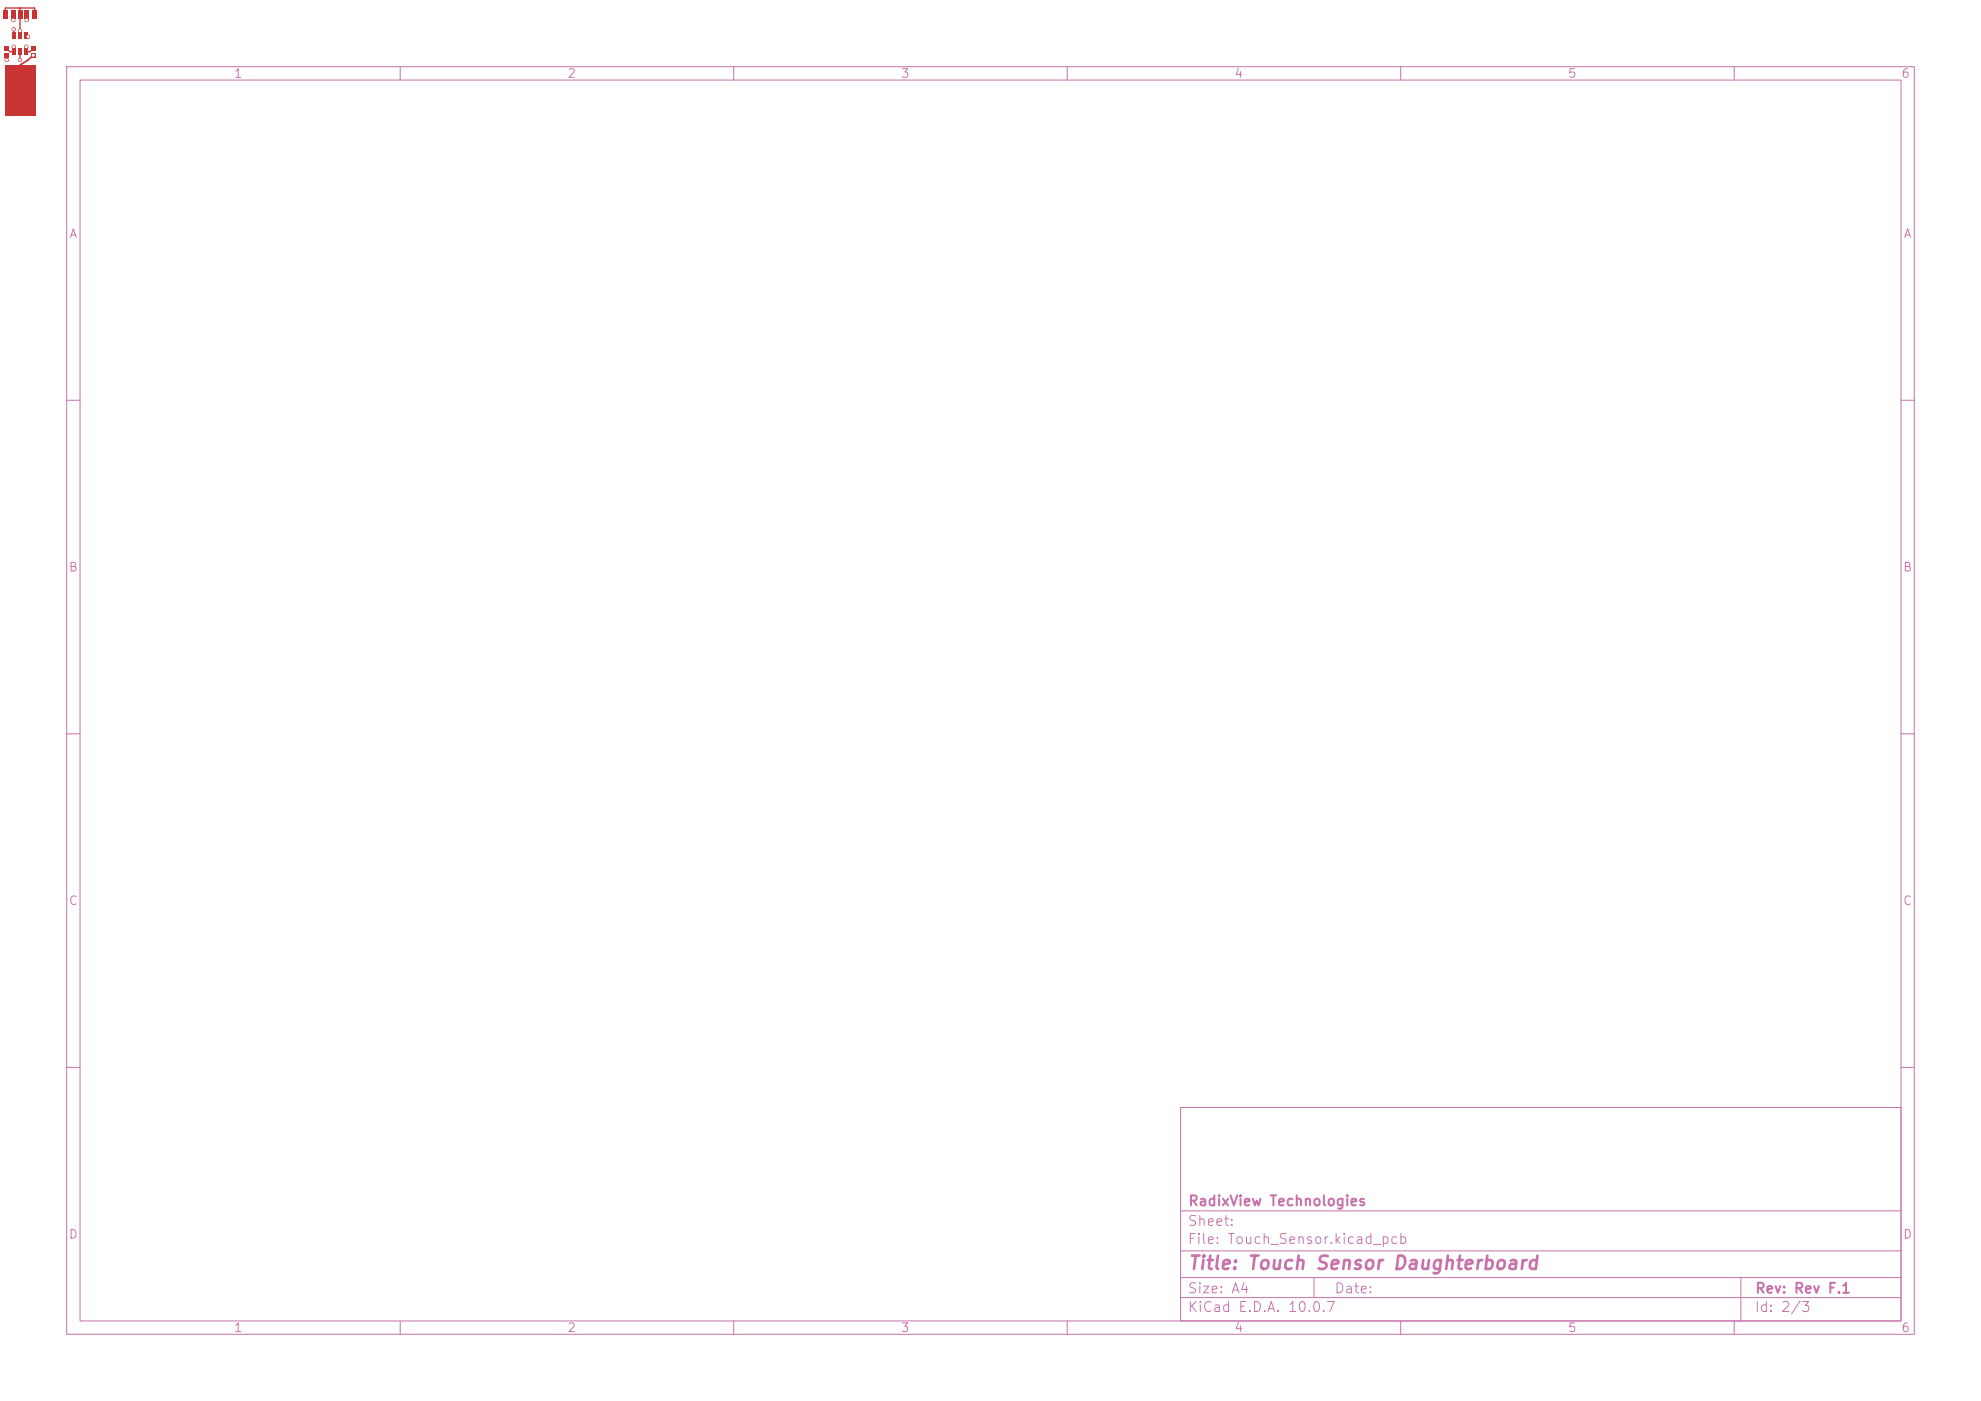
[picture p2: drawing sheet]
<svg xmlns="http://www.w3.org/2000/svg" width="297mm" height="210mm" viewBox="0 0 297 210" stroke-linecap="round" stroke-linejoin="round" font-family="sans-serif">
<defs><g id="words">
<text font-size="2" fill="#c872ab" x="178" y="190.8">Title: Touch Sensor Daughterboard</text>
<g font-size="1.5" fill="#c872ab">
<text x="178" y="184.1">Sheet:</text>
<text x="178" y="181.1">RadixView Technologies</text>
<text x="178" y="186.8">File: Touch_Sensor.kicad_pcb</text>
<text x="178" y="197">KiCad E.D.A. 10.0.7</text>
<text x="178" y="194.2">Size: A4</text>
<text x="200" y="194.2">Date:</text>
<text x="263" y="197">Id: 2/3</text>
<text x="263" y="194.2">Rev: Rev F.1</text>
</g>
<g font-size="1.3" fill="#c872ab">
<text x="35" y="12">1</text>
<text x="85" y="12">2</text>
<text x="135" y="12">3</text>
<text x="185" y="12">4</text>
<text x="235" y="12">5</text>
<text x="285" y="12">6</text>
<text x="10.3" y="36">A</text>
<text x="285.3" y="36">A</text>
<text x="10.2" y="86">B</text>
<text x="285.2" y="86">B</text>
<text x="10.2" y="136">C</text>
<text x="285.2" y="136">C</text>
<text x="10.2" y="186">D</text>
<text x="285.2" y="186">D</text>
<text x="35" y="200">1</text>
<text x="85" y="200">2</text>
<text x="135" y="200">3</text>
<text x="185" y="200">4</text>
<text x="235" y="200">5</text>
<text x="285" y="200">6</text>
</g>
</g></defs>
<g fill="none" stroke="#c872ab" stroke-width=".15">
<path d="M10 10h277v190h-277zM12 12h273v186h-273zM60 10v2M110 10v2M160 10v2M210 10v2M260 10v2M10 60h2M285 60h2M10 110h2M285 110h2M10 160h2"/>
<path d="M177 166h108v32h-108zM285 160h2M60 198v2M110 198v2M160 198v2M177 194.5h108M177 191.5h108M177 187.5h108M177 181.5h108M197 191.5v3M210 198v2M260 198v2"/>
<path d="M261 191.5v6.5"/>
</g>
<g fill="#c83434">
<path d="M1.7 1.6h.6v1.2h-.6z"/>
<path d="M2.7 1.6h.6v1.2h-.6z"/>
<path d="M3.7 1.6h.6v1.2h-.6z"/>
<path d="M.5 1.6h.6v1.2h-.6z"/>
<path d="M4.9 1.6h.6v1.2h-.6z"/>
<path d="M1.8 4.8h.5v1h-.5z"/>
<path d="M2.7 4.8h.6v1h-.6z"/>
<path d="M3.7 4.8h.5v1h-.5z"/>
<path d="M3.7 7.3h.5v1h-.5z"/>
<path d="M2.7 7.3h.6v1h-.6z"/>
<path d="M1.8 7.3h.5v1h-.5z"/>
<path d="M.7 8h.6v.6h-.6z"/>
<path d="M.7 7h.6v.6h-.6z"/>
<path d="M4.7 8h.6v.6h-.6z"/>
<path d="M4.7 7h.6v.6h-.6z"/>
<path d="M.7 9.8h4.6v7.5h-4.6z"/>
</g>
<g fill="#c83434" stroke="#c83434" stroke-width=".15">
<circle cx="2" cy="3" r=".25"/>
<circle cx="1" cy="9" r=".25"/>
<circle cx="3" cy="9" r=".25"/>
<circle cx="4" cy="3" r=".25"/>
<circle cx="2" cy="4.4" r=".25"/>
<circle cx="4.2" cy="5.5" r=".25"/>
<circle cx="5" cy="8.3" r=".25"/>
<circle cx="3" cy="4.6" r=".25"/>
<circle cx="2" cy="7" r=".25"/>
<circle cx="3.9" cy="7" r=".25"/>
</g>
<path d="M.8 2.2v-1h4.4v1M1 8.3v.7M2 2.2v.8M2 4.4v.9M2 7v.8h-.5l-.5-.5M3 1.2v4.1M3 7.8v1.2M4 5.3l.2 .2M4 7v.8h.5l.5-.5M4 2.2v.8" fill="none" stroke="#c83434" stroke-width=".2"/>
<path d="M5 8.3l-.8 .7-1.2 .8" fill="none" stroke="#c83434" stroke-width=".25"/>
<g fill="#fff" stroke="#fff" stroke-width=".15">
<circle cx="2" cy="3" r=".15"/>
<circle cx="1" cy="9" r=".15"/>
<circle cx="3" cy="9" r=".15"/>
<circle cx="4" cy="3" r=".15"/>
<circle cx="2" cy="4.4" r=".15"/>
<circle cx="4.2" cy="5.5" r=".15"/>
<circle cx="5" cy="8.3" r=".15"/>
<circle cx="3" cy="4.6" r=".15"/>
<circle cx="2" cy="7" r=".15"/>
<circle cx="3.9" cy="7" r=".15"/>
</g>
<use href="#words"/>
</svg>
